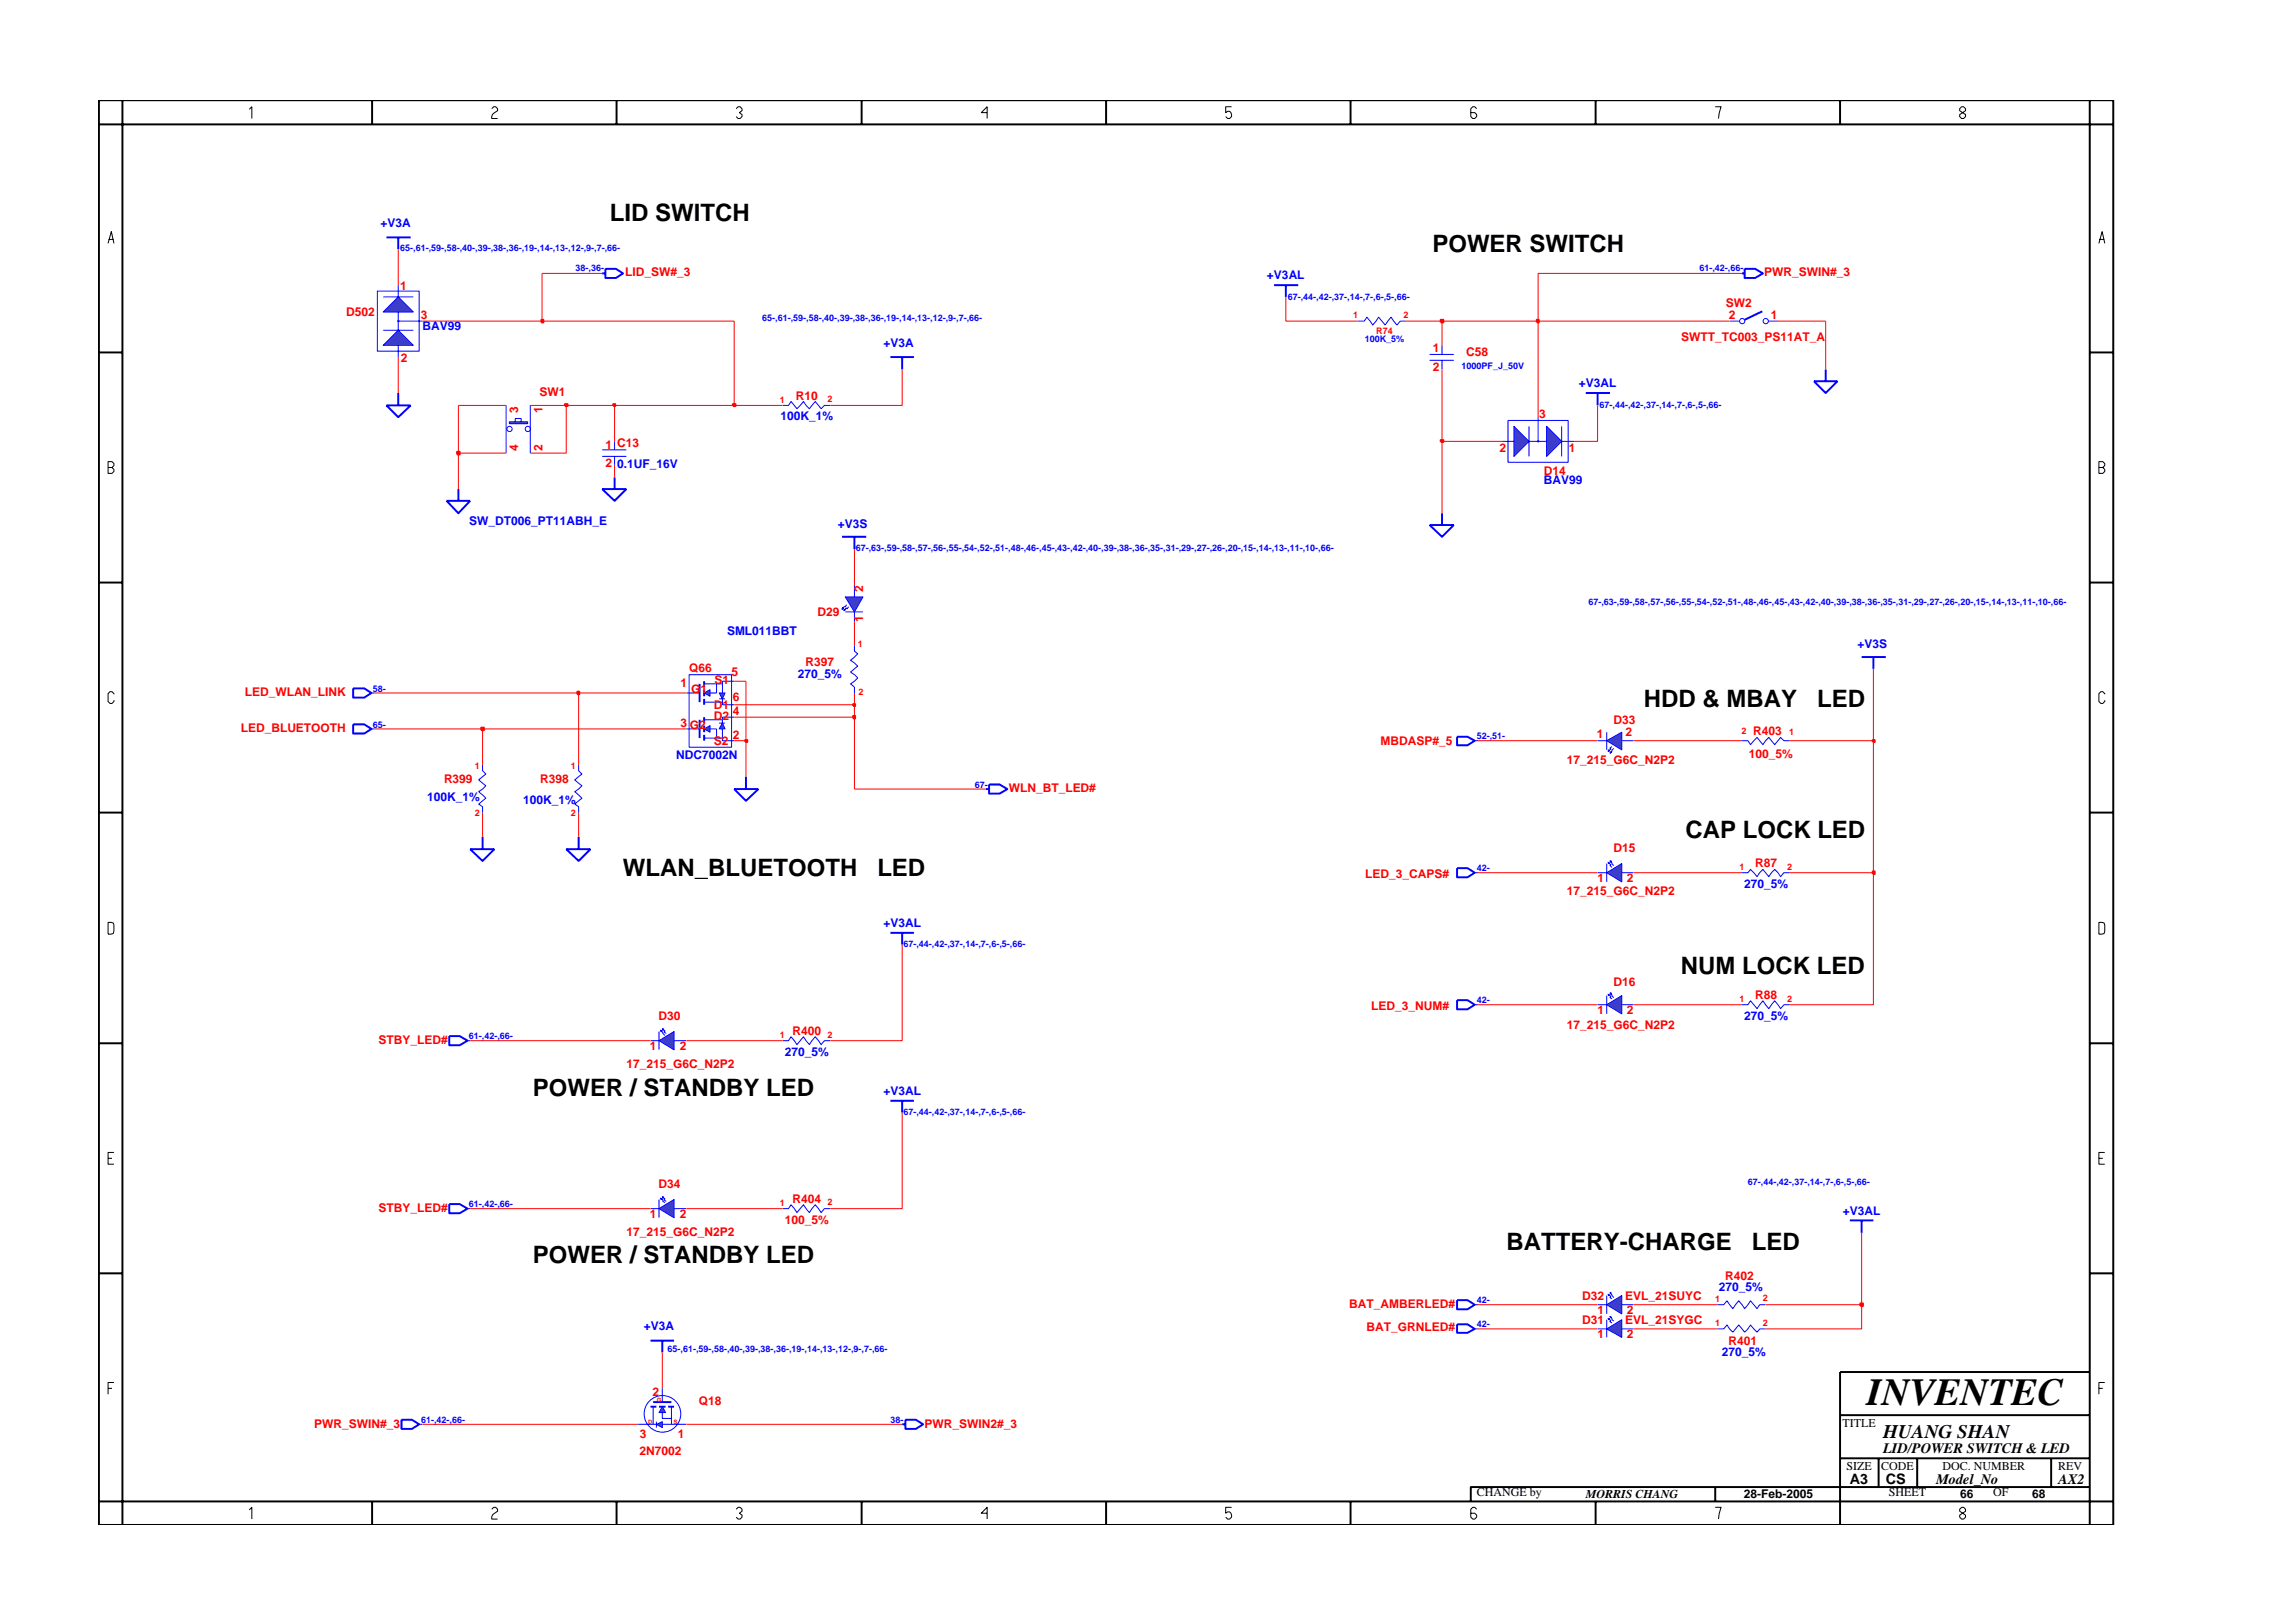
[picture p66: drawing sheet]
<svg xmlns="http://www.w3.org/2000/svg" width="297mm" height="210mm" viewBox="0 0 297 210" stroke-linecap="round" stroke-linejoin="round" font-family="sans-serif">
<defs><g id="words">
<text font-size="5" x="241.8" y="182">INVENTEC</text>
<g font-size="3.1">
<text x="79" y="28.6">LID SWITCH</text>
<text x="185.5" y="32.7">POWER SWITCH</text>
<text x="212.9" y="91.6">HDD &amp; MBAY</text>
<text x="235.4" y="91.6">LED</text>
<text x="80.7" y="113.5">WLAN_BLUETOOTH</text>
<text x="113.7" y="113.5">LED</text>
<text x="218.3" y="108.5">CAP LOCK LED</text>
<text x="217.7" y="126.1">NUM LOCK LED</text>
<text x="69" y="142">POWER / STANDBY LED</text>
<text x="195.2" y="161.9">BATTERY-CHARGE</text>
<text x="226.9" y="161.9">LED</text>
<text x="69" y="163.7">POWER / STANDBY LED</text>
</g>
<text font-size="2.5" x="244" y="186.3">HUANG SHAN</text>
<g font-size="1.9">
<text x="244" y="188.2">LID/POWER SWITCH &amp; LED</text>
<text x="239.6" y="192.2">A3</text>
<text x="244.3" y="192.3">CS</text>
<text x="250.8" y="192.2">Model_No</text>
<text x="266.6" y="192.2">AX2</text>
</g>
<g font-size="1.6" fill="#00f">
<text x="49.3" y="29.4">+V3A</text>
<text x="164.1" y="36.2">+V3AL</text>
<text x="54.7" y="42.8">BAV99</text>
<text x="114.5" y="44.9">+V3A</text>
<text x="204.5" y="50.2">+V3AL</text>
<text x="101.1" y="54.5">100K_1%</text>
<text x="80" y="60.6">0.1UF_16V</text>
<text x="200" y="62.7">BAV99</text>
<text x="60.8" y="68">SW_DT006_PT11ABH_E</text>
<text x="108.5" y="68.4">+V3S</text>
<text x="94.2" y="82.2">SML011BBT</text>
<text x="240.6" y="83.9">+V3S</text>
<text x="103.3" y="87.9">270_5%</text>
<text x="87.6" y="98.3">NDC7002N</text>
<text x="55.3" y="103.7">100K_1%</text>
<text x="67.8" y="104.2">100K_1%</text>
<text x="225.9" y="115.1">270_5%</text>
<text x="114.4" y="120.1">+V3AL</text>
<text x="101.7" y="136.8">270_5%</text>
<text x="225.9" y="132.2">270_5%</text>
<text x="114.4" y="141.8">+V3AL</text>
<text x="238.7" y="157.3">+V3AL</text>
<text x="222.6" y="167.2">270_5%</text>
<text x="83.4" y="172.3">+V3A</text>
<text x="223.1" y="175.6">270_5%</text>
</g>
<g font-size="1.6" fill="#f00">
<text x="81" y="35.7">LID_SW#_3</text>
<text x="228.5" y="35.7">PWR_SWIN#_3</text>
<text x="44.8" y="41">D502</text>
<text x="51.8" y="37.5">1</text>
<text x="54.5" y="41.3">3</text>
<text x="223.6" y="39.7">SW2</text>
<text x="224" y="41.3">2</text>
<text x="229.4" y="41.3">1</text>
<text x="51.9" y="46.8">2</text>
<text x="185.6" y="45.7">1</text>
<text x="189.9" y="46.1">C58</text>
<text x="217.8" y="44.1">SWTT_TC003_PS11AT_A</text>
<text x="67.1" y="53.6" transform="rotate(-90 67.1 53.6)">3</text>
<text x="69.9" y="51.3">SW1</text>
<text x="70.3" y="53.6" transform="rotate(-90 70.3 53.6)">1</text>
<text x="103.1" y="51.8">R10</text>
<text x="185.6" y="48">2</text>
<text x="67.1" y="58.4" transform="rotate(-90 67.1 58.4)">4</text>
<text x="70.3" y="58.4" transform="rotate(-90 70.3 58.4)">2</text>
<text x="78.4" y="58.1">1 C13</text>
<text x="194.2" y="58.5">2</text>
<text x="199.4" y="54.2">3</text>
<text x="203.2" y="58.5">1</text>
<text x="78.4" y="60.5">2</text>
<text x="200" y="61.6">D14</text>
<text x="111.8" y="76.7" transform="rotate(-90 111.8 76.7)">2</text>
<text x="105.9" y="79.8">D29</text>
<text x="111.8" y="80.6" transform="rotate(-90 111.8 80.6)">1</text>
<text x="88.2" y="89">1</text>
<text x="89.3" y="87.1">Q66</text>
<text x="89.5" y="89.8">G1</text>
<text x="92.6" y="88.6">S1</text>
<text x="94.8" y="87.6">5</text>
<text x="104.3" y="86.3">R397</text>
<text x="31.2" y="94.8">LED_BLUETOOTH</text>
<text x="31.7" y="90.2">LED_WLAN_LINK</text>
<text x="88.2" y="94.2">3</text>
<text x="89.4" y="94.4">G2</text>
<text x="92.5" y="91.9">D1</text>
<text x="92.5" y="93.2">D2</text>
<text x="94.9" y="90.8">6</text>
<text x="94.9" y="92.7">4</text>
<text x="94.9" y="95.8">2</text>
<text x="206.9" y="95.6">1</text>
<text x="209" y="93.8">D33</text>
<text x="210.6" y="95.4">2</text>
<text x="227.1" y="95.2">R403</text>
<text x="57.5" y="101.5">R399</text>
<text x="70" y="101.5">R398</text>
<text x="92.5" y="96.5">S2</text>
<text x="178.8" y="96.5">MBDASP#_5</text>
<text x="203" y="99">17_215_G6C_N2P2</text>
<text x="226.5" y="98.2">100_5%</text>
<text x="130.7" y="102.6">WLN_BT_LED#</text>
<text x="176.9" y="113.7">LED_3_CAPS#</text>
<text x="209" y="110.4">D15</text>
<text x="227.4" y="112.4">R87</text>
<text x="203" y="116">17_215_G6C_N2P2</text>
<text x="206.9" y="114.2">1</text>
<text x="210.7" y="114.2">2</text>
<text x="177.6" y="130.8">LED_3_NUM#</text>
<text x="206.9" y="131.3">1</text>
<text x="209" y="127.7">D16</text>
<text x="210.7" y="131.3">2</text>
<text x="227.4" y="129.4">R88</text>
<text x="49" y="135.2">STBY_LED#</text>
<text x="84.2" y="136">1</text>
<text x="85.3" y="132.1">D30</text>
<text x="88.1" y="136">2</text>
<text x="102.7" y="134.1">R400</text>
<text x="203" y="133.3">17_215_G6C_N2P2</text>
<text x="81.1" y="138.4">17_215_G6C_N2P2</text>
<text x="85.3" y="153.8">D34</text>
<text x="102.7" y="155.8">R404</text>
<text x="49" y="157">STBY_LED#</text>
<text x="81.1" y="160.1">17_215_G6C_N2P2</text>
<text x="84.2" y="157.7">1</text>
<text x="88.1" y="157.7">2</text>
<text x="101.7" y="158.6">100_5%</text>
<text x="223.5" y="165.8">R402</text>
<text x="174.8" y="169.4">BAT_AMBERLED#</text>
<text x="177" y="172.5">BAT_GRNLED#</text>
<text x="205" y="171.5">D31</text>
<text x="205" y="168.4">D32</text>
<text x="206.9" y="173.3">1</text>
<text x="206.9" y="170.2">1</text>
<text x="210.5" y="171.5">EVL_21SYGC</text>
<text x="210.5" y="168.4">EVL_21SUYC</text>
<text x="210.7" y="173.3">2</text>
<text x="210.7" y="170.2">2</text>
<text x="223.9" y="174.2">R401</text>
<text x="40.7" y="184.9">PWR_SWIN#_3</text>
<text x="84.5" y="180.9">2</text>
<text x="90.5" y="182">Q18</text>
<text x="119.7" y="184.9">PWR_SWIN2#_3</text>
<text x="82.8" y="188.5">2N7002</text>
<text x="82.9" y="186.3">3</text>
<text x="87.8" y="186.3">1</text>
</g>
<g font-size="1.6">
<text x="238.7" y="184.8">TITLE</text>
<text x="239.2" y="190.4">SIZE</text>
<text x="243.7" y="190.4">CODE</text>
<text x="251.6" y="190.4">DOC. NUMBER</text>
<text x="266.6" y="190.4">REV</text>
<text x="191.3" y="193.9">CHANGE by</text>
<text x="205.4" y="194.1">MORRIS CHANG</text>
<text x="225.9" y="194.1">28-Feb-2005</text>
<text x="244.7" y="193.9">SHEET</text>
<text x="253.9" y="194.1">66</text>
<text x="258.2" y="193.9">OF</text>
<text x="263.3" y="194.1">68</text>
</g>
<g font-size="1.2" fill="#00f">
<text x="51.8" y="32.6">65-,61-,59-,58-,40-,39-,38-,36-,19-,14-,13-,12-,9-,7-,66-</text>
<text x="74.6" y="35.2">38-,36-</text>
<text x="220.1" y="35.2">61-,42-,66-</text>
<text x="98.7" y="41.5">65-,61-,59-,58-,40-,39-,38-,36-,19-,14-,13-,12-,9-,7-,66-</text>
<text x="166.8" y="38.8">67-,44-,42-,37-,14-,7-,6-,5-,66-</text>
<text x="176.8" y="44.3">100K_5%</text>
<text x="189.3" y="47.9">1000PF_J_50V</text>
<text x="207.2" y="52.8">67-,44-,42-,37-,14-,7-,6-,5-,66-</text>
<text x="110.9" y="71.4">67-,63-,59-,58-,57-,56-,55-,54-,52-,51-,48-,46-,45-,43-,42-,40-,39-,38-,36-,35-,31-,29-,27-,26-,20-,15-,14-,13-,11-,10-,66-</text>
<text x="205.8" y="78.4">67-,63-,59-,58-,57-,56-,55-,54-,52-,51-,48-,46-,45-,43-,42-,40-,39-,38-,36-,35-,31-,29-,27-,26-,20-,15-,14-,13-,11-,10-,66-</text>
<text x="48.3" y="89.6">58-</text>
<text x="48.3" y="94.3">65-</text>
<text x="191.3" y="95.8">52-,51-</text>
<text x="126.3" y="102.1">67-</text>
<text x="191.3" y="112.9">42-</text>
<text x="117" y="122.7">67-,44-,42-,37-,14-,7-,6-,5-,66-</text>
<text x="191.3" y="130">42-</text>
<text x="60.7" y="134.6">61-,42-,66-</text>
<text x="117" y="144.4">67-,44-,42-,37-,14-,7-,6-,5-,66-</text>
<text x="226.4" y="153.6">67-,44-,42-,37-,14-,7-,6-,5-,66-</text>
<text x="60.7" y="156.4">61-,42-,66-</text>
<text x="191.3" y="171.9">42-</text>
<text x="191.3" y="168.9">42-</text>
<text x="86.5" y="175.1">65-,61-,59-,58-,40-,39-,38-,36-,19-,14-,13-,12-,9-,7-,66-</text>
<text x="54.6" y="184.3">61-,42-,66-</text>
<text x="115.4" y="184.3">38-</text>
</g>
<g font-size="1.2" fill="#f00">
<text x="175.3" y="41.3">1</text>
<text x="181.8" y="41.3">2</text>
<text x="178.3" y="43.3">R74</text>
<text x="101" y="52.2">1</text>
<text x="107.2" y="52.1">2</text>
<text x="111.1" y="83.8">1</text>
<text x="111.2" y="90.1">2</text>
<text x="225.6" y="95.1">2</text>
<text x="231.8" y="95.2">1</text>
<text x="61.5" y="99.6">1</text>
<text x="73.9" y="99.6">1</text>
<text x="61.5" y="105.7">2</text>
<text x="73.9" y="105.7">2</text>
<text x="225.3" y="112.7">1</text>
<text x="231.5" y="112.7">2</text>
<text x="225.3" y="129.8">1</text>
<text x="231.5" y="129.8">2</text>
<text x="101" y="134.5">1</text>
<text x="107.2" y="134.5">2</text>
<text x="101" y="156.2">1</text>
<text x="107.2" y="156.2">2</text>
<text x="222.2" y="168.7">1</text>
<text x="222.2" y="171.8">1</text>
<text x="228.4" y="168.6">2</text>
<text x="228.4" y="171.7">2</text>
</g>
<g font-size=".8" fill="#f00">
<text x="84" y="184.5">D</text>
<text x="85.1" y="181.7">G</text>
<text x="87.2" y="184.5">S</text>
</g>
</g></defs>
<path d="M45.7 89.2h1.5l.9 .6-.9 .6h-1.5zM188.8 171.6h1.3l.9 .6-.9 .5h-1.3zM116.9 184.5h.4M117.3 183.9h1.3l1 .6-1 .6h-1.3z" fill="none" stroke="#00f" stroke-width=".25"/>
<path d="M109.5 79.3h2.3M110.7 75.8v1.5M110.7 79.3v1.2M48.1 89.8h.4M191 172.2h.5" fill="none" stroke="#00f" stroke-width=".13"/>
<path d="M109.5 77.3h2.3l-1.1 2z" fill="#3c3cc8"/>
<path d="M109.5 77.3h2.3l-1.1 2z" fill="none" stroke="#00f" stroke-width=".13"/>
<path d="M109.3 78.9l.2 .1-.2 .1z" fill="#3c3cc8"/>
<path d="M109.3 78.9l.2 .1-.2 .1zM109.9 78.6l-.1 .3-.2-.1-.3 .3" fill="none" stroke="#00f" stroke-width=".13"/>
<path d="M109.2 78.7v.2h-.1z" fill="#3c3cc8"/>
<path d="M109.2 78.7v.2h-.1zM109.7 78.3l-.6 .6M88.9 94.4h1.7" fill="none" stroke="#00f" stroke-width=".13"/>
<path d="M205.4 50.9h3.2M207 50.9v1.6M90.6 93.2v2.4" fill="none" stroke="#00f" stroke-width=".25"/>
<path d="M93.6 93.7l.3 .7h-.7z" fill="#3c3cc8"/>
<path d="M93.2 93.7h.7M93.6 93.7l.3 .7h-.7z" fill="none" stroke="#00f" stroke-width=".13"/>
<path d="M91.2 94.4l.8-.4v.9z" fill="#3c3cc8"/>
<path d="M88.9 89.8h1.7M91.2 94.4l.8-.4v.9zM91.2 95.6h2.4M91.2 93.2h2.4M92 94.4h.8v1.2M93.6 94.4v1.6h1.5M95.1 92.9h-1.5v.8" fill="none" stroke="#00f" stroke-width=".13"/>
<path d="M90.6 88.6v2.4M91.2 92.9v.8M91.2 94v.9M91.2 95.2v.8" fill="none" stroke="#00f" stroke-width=".25"/>
<path d="M93.2 89.8h.7l-.3 .7z" fill="#3c3cc8"/>
<path d="M93.2 89.8h.7l-.3 .7zM93.2 90.5h.7" fill="none" stroke="#00f" stroke-width=".13"/>
<path d="M91.2 89.8l.8-.4v.8z" fill="#3c3cc8"/>
<path d="M48.1 94.4h.4M89.3 87.4h5.5v9.4h-5.5zM91.2 89.8l.8-.4v.8zM91.2 88.6h2.4M91.2 91h2.4M92.8 88.6v1.2h-.8M93.6 90.5v.8h1.5M95.1 88.3h-1.5v1.5M207 172.2h1.1M208.1 171v2.3M210.1 172.2h1.5M222.5 169h.8l.4-.5 .8 1 .7-1 .8 1 .8-1 .8 1 .4-.5h.7" fill="none" stroke="#00f" stroke-width=".13"/>
<path d="M109.1 69.5h3.1M110.7 69.5v1.6M45.7 93.8h1.5l.9 .6-.9 .6h-1.5zM91.2 88.3v.7M91.2 89.4v.8M91.2 90.5v.8M60.9 110h3.1l-1.5 1.5zM62.5 108.4v1.6" fill="none" stroke="#00f" stroke-width=".25"/>
<path d="M208.1 172.2l2-1.2v2.3z" fill="#3c3cc8"/>
<path d="M208.1 172.2l2-1.2v2.3z" fill="none" stroke="#00f" stroke-width=".13"/>
<path d="M208.3 170.8h.2l-.1 .2z" fill="#3c3cc8"/>
<path d="M208.3 170.8h.2l-.1 .2zM208.3 170.8l.3 .3v.1l.2 .2" fill="none" stroke="#00f" stroke-width=".13"/>
<path d="M208.6 170.5l.1 .1-.1 .1z" fill="#3c3cc8"/>
<path d="M175.9 41.6h.8l.4-.5 .7 1 .8-1 .8 1 .8-1 .8 1 .4-.5h.7M185.2 45.9h3.1M185.2 46.7h3.1M186.8 44.7v1.2M186.8 46.7v1.2M208.6 170.5l.1 .1-.1 .1zM208.6 170.5l.2 .3v.2l.3 .1" fill="none" stroke="#00f" stroke-width=".13"/>
<path d="M225.7 35.4h.3M226 34.8h1.4l1 .6-1 .6h-1.4z" fill="none" stroke="#00f" stroke-width=".25"/>
<path d="M200.3 55.2l2 2-2 1.9z" fill="#3c3cc8"/>
<path d="M199.2 57.2h1.1M200.3 55.2l2 2-2 1.9zM202.3 55.2v3.9M202.3 57.2h1.6" fill="none" stroke="#00f" stroke-width=".13"/>
<path d="M196.1 55.2l2 2-2 1.9z" fill="#3c3cc8"/>
<path d="M194.6 57.2h1.5M195.4 54.5h7.7v5.4h-7.7zM196.1 55.2l2 2-2 1.9zM198.1 55.2v3.9M199.2 54v3.2h-1.1" fill="none" stroke="#00f" stroke-width=".13"/>
<circle cx="199.3" cy="57.2" r=".08" fill="#3c3cc8"/>
<g fill="none" stroke="#00f" stroke-width=".13">
<path d="M84.3 156.6h1.1M85.4 155.4v2.4M87.3 156.6h1.6"/>
<circle cx="199.3" cy="57.2" r=".08"/>
</g>
<path d="M165 36.9h3.2M166.6 36.9v1.6" fill="none" stroke="#00f" stroke-width=".25"/>
<path d="M85.4 156.6l1.9-1.2v2.4z" fill="#3c3cc8"/>
<path d="M85.4 156.6l1.9-1.2v2.4z" fill="none" stroke="#00f" stroke-width=".13"/>
<path d="M85.5 155.2l.3 .1-.2 .1z" fill="#3c3cc8"/>
<path d="M85.5 155.2l.3 .1-.2 .1zM85.5 155.2l.6 .6" fill="none" stroke="#00f" stroke-width=".13"/>
<path d="M85.8 155.1h.2l-.1 .1z" fill="#3c3cc8"/>
<path d="M207 96h1.1M208.1 94.9v2.2M210.1 96h1.5M225.7 96h.7l.4 .5 .8-1 .8 1 .7-1 .8 1 .8-1 .4 .5h.7M85.8 155.1h.2l-.1 .1zM85.8 155.1l.3 .2-.1 .2 .3 .1" fill="none" stroke="#00f" stroke-width=".13"/>
<path d="M185.2 68h3.1l-1.5 1.5zM186.8 66.5v1.5" fill="none" stroke="#00f" stroke-width=".25"/>
<path d="M208.1 96l2-1.1v2.2z" fill="#3c3cc8"/>
<path d="M208.1 96l2-1.1v2.2z" fill="none" stroke="#00f" stroke-width=".13"/>
<path d="M208.4 97.1l.1 .2h-.2z" fill="#3c3cc8"/>
<path d="M208.4 97.1l.1 .2h-.2zM208.8 96.7l-.2 .2v.2l-.3 .2" fill="none" stroke="#00f" stroke-width=".13"/>
<path d="M208.6 97.4l.1 .1-.1 .1z" fill="#3c3cc8"/>
<path d="M208.6 97.4l.1 .1-.1 .1zM209.1 97l-.3 .1v.2l-.2 .3M207 130.2h1.1M208.1 129v2.3M210.1 130.2h1.5" fill="none" stroke="#00f" stroke-width=".13"/>
<path d="M208.1 130.2l2-1.2v2.3z" fill="#3c3cc8"/>
<path d="M208.1 130.2l2-1.2v2.3z" fill="none" stroke="#00f" stroke-width=".13"/>
<path d="M208.3 128.8l.2 .1-.1 .1z" fill="#3c3cc8"/>
<path d="M208.3 128.8l.2 .1-.1 .1zM208.3 128.8l.3 .3v.1l.2 .2" fill="none" stroke="#00f" stroke-width=".13"/>
<path d="M208.6 128.6h.1l-.1 .2z" fill="#3c3cc8"/>
<path d="M191 113.1h.5M207 113.1h1.1M208.1 111.9v2.3M210.1 113.1h1.5M225.7 113.1h.7l.4-.5 .8 1 .8-1 .7 1 .8-1 .8 1 .4-.5h.7M208.6 128.6h.1l-.1 .2zM208.6 128.6l.2 .3v.2l.3 .1" fill="none" stroke="#00f" stroke-width=".13"/>
<path d="M127.7 102.2h.4M128.1 101.6h1.4l1 .6-1 .6h-1.4zM188.8 112.5h1.3l.9 .6-.9 .6h-1.3z" fill="none" stroke="#00f" stroke-width=".25"/>
<path d="M208.1 113.1l2-1.2v2.3z" fill="#3c3cc8"/>
<path d="M208.1 113.1l2-1.2v2.3z" fill="none" stroke="#00f" stroke-width=".13"/>
<path d="M208.3 111.7l.2 .1-.1 .1z" fill="#3c3cc8"/>
<path d="M208.3 111.7l.2 .1-.1 .1zM208.3 111.7l.3 .3v.1l.2 .3" fill="none" stroke="#00f" stroke-width=".13"/>
<path d="M208.6 111.5h.1l-.1 .2z" fill="#3c3cc8"/>
<g fill="none" stroke="#00f" stroke-width=".13">
<path d="M224.1 41.6h1.1M229.1 41.6h1.2M75 99.1v.8l.4 .4-.9 .7 .9 .8-.9 .8 .9 .8-.9 .8 .5 .3v.8M208.6 111.5h.1l-.1 .2zM208.6 111.5l.2 .3v.2l.3 .1M60.6 134.8h.3M191 130.2h.5M225.7 130.2h.7l.4-.5 .8 1 .8-1 .7 1 .8-1 .8 1 .4-.5h.7M60.6 156.6h.3M101.4 156.6h.7l.4-.5 .7 1 .9-1 .7 1 .8-1 .8 1 .4-.5h.8M191 169h.5"/>
<circle cx="225.7" cy="41.6" r=".34"/>
<circle cx="228.7" cy="41.6" r=".34"/>
</g>
<path d="M115.3 46.3h3.1M116.9 46.3v1.6M228.3 40.3l-2.3 1.1M58.2 134.2h1.3l1.1 .6-1.1 .6h-1.3zM188.8 129.6h1.3l.9 .6-.9 .6h-1.3zM58.2 156h1.3l1.1 .6-1.1 .6h-1.3zM115.3 142.6h3.1M116.9 142.6v1.5M188.8 168.4h1.3l.9 .6-.9 .6h-1.3z" fill="none" stroke="#00f" stroke-width=".25"/>
<path d="M49.6 40.4l2-1.9 1.9 1.9z" fill="#3c3cc8"/>
<path d="M49.6 38.5h3.9M51.6 36.9v1.6M49.6 40.4l2-1.9 1.9 1.9zM51.6 40.4v1.2" fill="none" stroke="#00f" stroke-width=".13"/>
<path d="M49.6 44.7l2-1.9 1.9 1.9z" fill="#3c3cc8"/>
<path d="M48.9 37.7h5.4v7.8h-5.4zM49.6 44.7l2-1.9 1.9 1.9zM49.6 42.8h3.9M51.6 44.7v1.6M54.7 41.6h-3.1v1.2" fill="none" stroke="#00f" stroke-width=".13"/>
<circle cx="51.6" cy="41.6" r=".08" fill="#3c3cc8"/>
<g fill="none" stroke="#00f" stroke-width=".13">
<path d="M65.6 52.5v6.2M66 54.6h2.4v.3h-2.4zM66.7 54.6v-.4h.8v.4M68.7 52.5v6.2M110.7 83.6v.8l.4 .3-.9 .8 .9 .8-.9 .8 .9 .7-.9 .8 .5 .4v.8M191 96h.5M85.8 179.9v1.7M222.5 172.2h.8l.4-.6 .8 1 .7-1 .8 1 .8-1 .8 1 .4-.4h.7M54.3 184.5h.4"/>
<circle cx="51.6" cy="41.6" r=".08"/>
<circle cx="66" cy="55.6" r=".34"/>
<circle cx="68.4" cy="55.6" r=".34"/>
</g>
<path d="M66 54.8h2.4" fill="none" stroke="#3c3cc8" stroke-width=".25"/>
<g fill="none" stroke="#00f" stroke-width=".25">
<path d="M50.1 30.8h3.1M51.6 30.8v1.5M78 63.4h3.1l-1.5 1.5zM79.6 61.8v1.6M188.8 95.4h1.3l.9 .6-.9 .5h-1.3zM241.2 85.1h3.1M242.7 85.1v1.5M73.3 110h3.2l-1.5 1.5zM75 108.4v1.6M95.1 102.2h3.1l-1.6 1.5zM96.6 100.6v1.6M239.6 158.1h3.1"/>
<path d="M241.2 158.1v1.6M52 183.9h1.4l.9 .6-.9 .6h-1.4zM84.6 181.6h2.4"/>
</g>
<path d="M85 184.5l.8-.3v.7z" fill="#3c3cc8"/>
<path d="M85 184.5l.8-.3v.7zM85 184.2v.7" fill="none" stroke="#00f" stroke-width=".13"/>
<path d="M85.8 182.2l.4 .8h-.8z" fill="#3c3cc8"/>
<g fill="none" stroke="#00f" stroke-width=".13">
<path d="M101.4 52.5h.7l.4-.5 .7 .9 .9-.9 .7 .9 .8-.9 .8 .9 .4-.4h.8M84.3 134.8h1.1M85.4 133.6v2.4M87.3 134.8h1.6M82.7 184.5h2.3M84.6 182.2v2.3M85.8 182.2l.4 .8h-.8zM85.8 183v.8h1.2M85.8 184.5h3.1M87 182.2v2.3"/>
<circle cx="85.8" cy="183.2" r="2.37"/>
</g>
<path d="M78 35.4h.4M78.4 34.8h1.4l.9 .6-.9 .6h-1.4zM50.1 52.5h3.1l-1.6 1.5zM51.6 50.9v1.6M57.9 64.9h3l-1.5 1.6zM59.4 63.4v1.5M84.3 182.2h.7M85.4 182.2h.8M86.6 182.2h.7" fill="none" stroke="#00f" stroke-width=".25"/>
<path d="M85.4 134.8l1.9-1.2v2.4z" fill="#3c3cc8"/>
<path d="M85.4 134.8l1.9-1.2v2.4z" fill="none" stroke="#00f" stroke-width=".13"/>
<path d="M85.5 133.5h.3l-.2 .1z" fill="#3c3cc8"/>
<path d="M85.5 133.5h.3l-.2 .1zM85.5 133.5l.6 .6" fill="none" stroke="#00f" stroke-width=".13"/>
<path d="M85.8 133.3h.2l-.1 .2z" fill="#3c3cc8"/>
<path d="M78 58.3h3.1M78 59.1h3.1M79.6 57.2v1.1M79.6 59.1v1.1M62.5 99.1v.8l.4 .4-.9 .7 .9 .8-.9 .8 .9 .8-.9 .8 .5 .3v.8M85.8 133.3h.2l-.1 .2zM85.8 133.3l.3 .2-.1 .2 .3 .2M207 169h1.1M208.1 167.8v2.4M210.1 169h1.5" fill="none" stroke="#00f" stroke-width=".13"/>
<path d="M115.3 120.8h3.1M116.9 120.8v1.6M84.3 173.7h3M85.8 173.7v1.5" fill="none" stroke="#00f" stroke-width=".25"/>
<path d="M208.1 169l2-1.2v2.4z" fill="#3c3cc8"/>
<path d="M208.1 169l2-1.2v2.4z" fill="none" stroke="#00f" stroke-width=".13"/>
<path d="M208.3 167.7l.2 .1h-.1z" fill="#3c3cc8"/>
<path d="M208.3 167.7l.2 .1h-.1zM208.3 167.7l.3 .2v.2l.2 .2" fill="none" stroke="#00f" stroke-width=".13"/>
<path d="M208.6 167.4l.1 .1-.1 .1z" fill="#3c3cc8"/>
<path d="M101.4 134.8h.7l.4-.5 .7 1 .9-1 .7 1 .8-1 .8 1 .4-.5h.8M208.6 167.4l.1 .1-.1 .1zM208.6 167.5l.5 .6" fill="none" stroke="#00f" stroke-width=".13"/>
<path d="M235 49.4h3l-1.5 1.5zM236.5 47.9v1.5" fill="none" stroke="#00f" stroke-width=".25"/>
<path d="M85.8 175.2v4.7M191.5 172.2h15.5M191.5 169h15.5M211.6 172.2h10.9M211.6 169h10.9M228.7 169h12.5v3.2h-12.5M54.7 184.5h28M88.9 184.5h28" fill="none" stroke="#f00" stroke-width=".13"/>
<path d="M241 168.9h.3v.3h-.3z" fill="#8e2323"/>
<path d="M241 168.9h.3v.3h-.3z" fill="none" stroke="#f00" stroke-width=".25"/>
<path d="M191.5 113.1h15.5M211.6 113.1h14.1M231.8 113.1h10.9v17.1h-10.9M60.9 134.8h23.4M88.9 134.8h12.5M116.9 122.4v12.4h-9.3M191.5 130.2h15.5M211.6 130.2h14.1M60.9 156.6h23.4M88.9 156.6h12.5M116.9 144.1v12.5h-9.3M241.2 159.7v9.3" fill="none" stroke="#f00" stroke-width=".13"/>
<path d="M242.6 112.9h.3v.3h-.3z" fill="#8e2323"/>
<path d="M242.6 112.9h.3v.3h-.3z" fill="none" stroke="#f00" stroke-width=".25"/>
<path d="M62.5 94.4v4.7M75 89.8v9.3M95.1 96h1.5v4.6M110.7 92.9v9.3h17M242.7 96v17.1M62.5 105.3v3.1M75 105.3v3.1" fill="none" stroke="#f00" stroke-width=".13"/>
<path d="M96.5 95.9h.3v.2h-.3z" fill="#8e2323"/>
<path d="M96.5 95.9h.3v.2h-.3z" fill="none" stroke="#f00" stroke-width=".25"/>
<path d="M96.6 88.3v7.7M191.5 96h15.5M211.6 96h14.1M231.8 96h10.9" fill="none" stroke="#f00" stroke-width=".13"/>
<path d="M242.6 95.9h.3v.2h-.3z" fill="#8e2323"/>
<path d="M242.6 95.9h.3v.2h-.3z" fill="none" stroke="#f00" stroke-width=".25"/>
<path d="M48.5 94.4h14M242.7 86.6v9.4" fill="none" stroke="#f00" stroke-width=".13"/>
<path d="M62.3 94.3h.4v.3h-.4z" fill="#8e2323"/>
<path d="M62.3 94.3h.4v.3h-.4z" fill="none" stroke="#f00" stroke-width=".25"/>
<path d="M62.5 94.4h26.4M95.1 92.9h15.6" fill="none" stroke="#f00" stroke-width=".13"/>
<path d="M110.5 92.7h.3v.4h-.3z" fill="#8e2323"/>
<path d="M110.5 92.7h.3v.4h-.3z" fill="none" stroke="#f00" stroke-width=".25"/>
<path d="M95.1 91.3h15.6v1.6" fill="none" stroke="#f00" stroke-width=".13"/>
<path d="M110.5 91.2h.3v.3h-.3z" fill="#8e2323"/>
<path d="M110.5 91.2h.3v.3h-.3z" fill="none" stroke="#f00" stroke-width=".25"/>
<path d="M48.5 89.8h26.5M110.7 89.8v1.5" fill="none" stroke="#f00" stroke-width=".13"/>
<path d="M74.8 89.6h.2v.3h-.2z" fill="#8e2323"/>
<path d="M74.8 89.6h.2v.3h-.2z" fill="none" stroke="#f00" stroke-width=".25"/>
<path d="M59.4 58.7v4.7M186.8 57.2v9.3M79.6 60.2v1.6M110.7 71.1v4.7M75 89.8h13.9M95.1 88.3h1.5M110.7 80.5v3.1" fill="none" stroke="#f00" stroke-width=".13"/>
<path d="M59.2 58.5h.3v.4h-.3z" fill="#8e2323"/>
<path d="M59.2 58.5h.3v.4h-.3z" fill="none" stroke="#f00" stroke-width=".25"/>
<path d="M59.4 52.5v6.2h6.2M73.3 52.5v6.2h-4.6M79.6 52.5v4.7" fill="none" stroke="#f00" stroke-width=".13"/>
<path d="M186.6 57h.4v.3h-.4z" fill="#8e2323"/>
<path d="M186.6 57h.4v.3h-.4z" fill="none" stroke="#f00" stroke-width=".25"/>
<path d="M59.4 52.5h6.2M68.7 52.5h4.6M186.8 47.9v9.3h7.8M199.2 41.6v12.4M207 52.5v4.7h-3.1" fill="none" stroke="#f00" stroke-width=".13"/>
<path d="M73.2 52.4h.3v.2h-.3z" fill="#8e2323"/>
<path d="M73.2 52.4h.3v.2h-.3z" fill="none" stroke="#f00" stroke-width=".25"/>
<path d="M73.3 52.5h6.3" fill="none" stroke="#f00" stroke-width=".13"/>
<path d="M79.4 52.4h.3v.2h-.3z" fill="#8e2323"/>
<path d="M79.4 52.4h.3v.2h-.3z" fill="none" stroke="#f00" stroke-width=".25"/>
<path d="M79.6 52.5h15.5" fill="none" stroke="#f00" stroke-width=".13"/>
<path d="M94.9 52.4h.4v.2h-.4z" fill="#8e2323"/>
<path d="M94.9 52.4h.4v.2h-.4z" fill="none" stroke="#f00" stroke-width=".25"/>
<path d="M51.6 46.3v4.6M54.7 41.6h15.5M95.1 41.6v10.9h6.3M116.9 47.9v4.6h-9.3M186.8 41.6v3.1M236.5 41.6v6.3" fill="none" stroke="#f00" stroke-width=".13"/>
<path d="M70.1 41.4h.3v.4h-.3z" fill="#8e2323"/>
<path d="M70.1 41.4h.3v.4h-.3z" fill="none" stroke="#f00" stroke-width=".25"/>
<path d="M70.2 35.4v6.2h24.9M166.6 38.5v3.1h9.3M182.1 41.6h4.7" fill="none" stroke="#f00" stroke-width=".13"/>
<path d="M186.6 41.4h.4v.4h-.4z" fill="#8e2323"/>
<path d="M186.6 41.4h.4v.4h-.4z" fill="none" stroke="#f00" stroke-width=".25"/>
<path d="M186.8 41.6h12.4" fill="none" stroke="#f00" stroke-width=".13"/>
<path d="M199.1 41.4h.2v.4h-.2z" fill="#8e2323"/>
<path d="M199.1 41.4h.2v.4h-.2z" fill="none" stroke="#f00" stroke-width=".25"/>
<path d="M51.6 32.3v4.6M70.2 35.4h7.8M225.7 35.4h-26.5v6.2h24.9M230.3 41.6h6.2" fill="none" stroke="#f00" stroke-width=".13"/>
<g fill="none" stroke="#000" stroke-width=".25">
<path d="M12.8 13h261v184.6h-261zM12.8 16.1h261M15.9 13v184.6M48.2 13v3.1M79.9 13v3.1M111.6 13v3.1M143.3 13v3.1M174.9 13v3.1M206.7 13v3.1M238.4 13v3.1M270.7 13v184.6M12.8 45.7h3.1"/>
<path d="M270.7 45.7h3.1M12.8 75.5h3.1M270.7 75.5h3.1M12.8 105.3h3.1M270.7 105.3h3.1M12.8 135.2h3.1M270.7 135.2h3.1M12.8 165h3.1M270.7 165h3.1M270.7 177.7h-32.3v19.9M12.8 194.5h261M48.2 194.5v3.1"/>
<path d="M79.9 194.5v3.1M111.6 194.5v3.1M143.3 194.5v3.1M174.9 194.5v3.1M206.7 194.5v3.1M222.2 192.6v1.9M238.4 183.3h32.3M238.4 188.9h32.3M243.4 188.9v3.7M248.4 188.9v3.7M265.7 188.9v3.7M270.7 192.6h-80.2v1.9"/>
</g>
<g fill="none" stroke="#000" stroke-width=".13">
<path d="M32.3 14.2l.3-.4v1.6M63.7 14.1l.3-.3h.2l.3 .3v.2l-.5 .4-.3 .4v.3h.8M95.4 14.1l.2-.3h.3l.2 .3v.2l-.3 .3 .3 .2v.3l-.2 .3h-.3l-.2-.3M127.9 14.6h-.8l.8-.8v1.6M159.5 13.8h-.7v.8l.2-.2a.5 .5 0 0 1 .5 .7l-.2 .3h-.3l-.2-.3M191.3 14.1l-.3-.3h-.2l-.3 .3v1l.3 .3h.2l.3-.3v-.3l-.3-.2h-.5M222.2 13.8h.8l-.4 1.6M253.9 14.1l.2-.3h.3l.2 .3v.2l-.7 .5v.3l.2 .3h.3l.2-.3v-.3l-.7-.5zM14 31.5l.4-1.5 .4 1.5M14.1 31h.6M271.9 31.5l.4-1.5 .4 1.5M272 31h.6"/>
<path d="M14 59.8h.5l.3 .3v.2l-.3 .3 .3 .2v.3l-.3 .2h-.5zM14 60.6h.5M271.9 60.6h.5l.3-.3v-.2l-.3-.3h-.5v1.5h.5l.3-.2v-.3l-.3-.2M14.8 89.9l-.3-.3h-.2l-.3 .3v1l.3 .2h.2l.3-.2v-.2M272.7 89.9l-.3-.3h-.3l-.2 .3v1l.2 .2h.3l.3-.2v-.2M14 119.5l.7 .1 .1 .2-.1 1.1-.7 .1zM271.9 119.5l.7 .1 .1 .2-.1 1.1-.7 .1zM14 150.1h.5M14.8 149.3h-.8v1.5h.8M271.9 150.1h.5M272.7 149.3h-.8v1.5h.8M14 179.9h.5"/>
<path d="M14.8 179.1h-.8v1.5M271.9 179.9h.5M272.7 179.1h-.8v1.5M32.3 195.6l.3-.3v1.5M63.7 195.5l.3-.2h.2l.3 .2v.3l-.7 .5-.1 .2v.3h.8M95.4 195.5l.2-.2h.3l.2 .2v.3l-.3 .2 .3 .3v.2l-.2 .3h-.3l-.2-.3M127.9 196h-.8l.8-.7v1.5M159.5 195.3h-.7v.7l.2-.1a.5 .5 0 0 1 .5 .6l-.2 .3h-.3l-.2-.3M191.3 195.5l-.3-.2h-.2l-.3 .2v1l.3 .3h.2l.3-.3v-.2l-.3-.3h-.5M222.2 195.3h.8l-.4 1.5M254.1 195.3l-.2 .2v.3l.7 .5v.2l-.2 .3h-.3l-.2-.3v-.2l.7-.5v-.3l-.2-.2z"/>
</g>
<use href="#words"/>
</svg>
